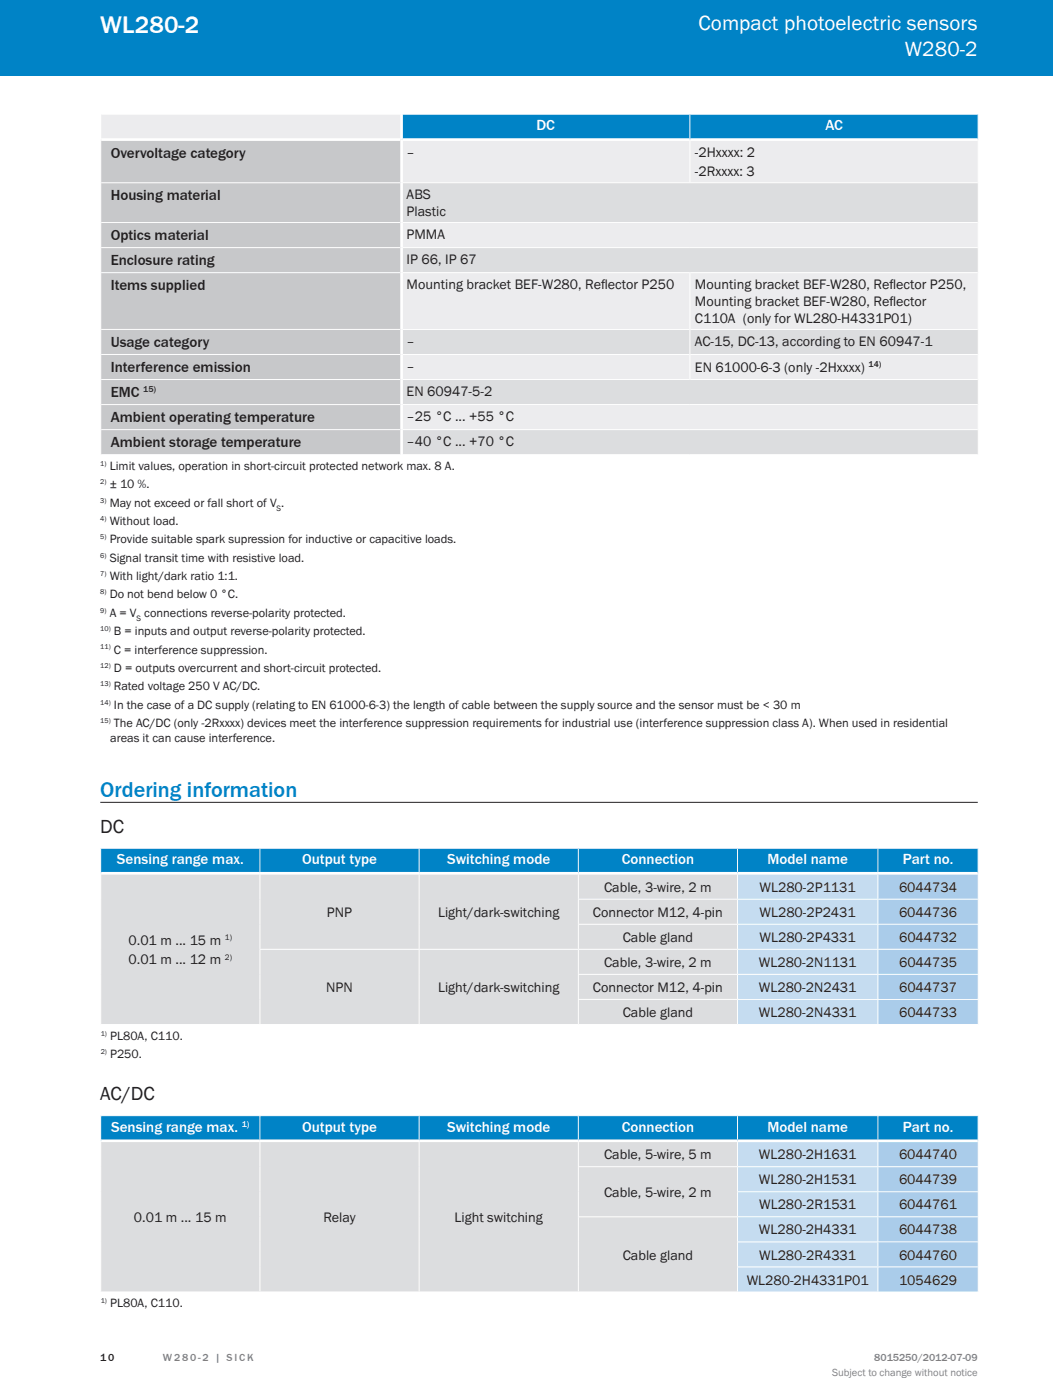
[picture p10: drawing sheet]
<svg xmlns="http://www.w3.org/2000/svg" width="210mm" height="279mm" viewBox="0 0 210 279" stroke-linecap="round" stroke-linejoin="round" font-family="sans-serif">
<defs><g id="words">
<text font-size="4.9" fill="#fff" x="20" y="6.6">WL280-2</text>
<text font-size="4.4" fill="#0083c6" x="20" y="159">Ordering information</text>
<g font-size="4.2" fill="#fff">
<text x="139.3" y="6.1">Compact photoelectric sensors</text>
<text x="180.4" y="11.2">W280-2</text>
</g>
<g font-size="3.9" fill="#231f20">
<text x="20" y="166.2">DC</text>
<text x="20" y="219.6">AC/DC</text>
</g>
<g font-size="3" fill="#fff">
<text x="107" y="26">DC</text>
<text x="164.6" y="26">AC</text>
<text x="23.3" y="172.5">Sensing range max.</text>
<text x="60.2" y="172.5">Output type</text>
<text x="89.2" y="172.5">Switching mode</text>
<text x="124" y="172.5">Connection</text>
<text x="153" y="172.5">Model name</text>
<text x="180" y="172.5">Part no.</text>
<text x="22.2" y="225.8">Sensing range max.</text>
<text x="60.2" y="225.8">Output type</text>
<text x="89.2" y="225.8">Switching mode</text>
<text x="124" y="225.8">Connection</text>
<text x="153" y="225.8">Model name</text>
<text x="180" y="225.8">Part no.</text>
</g>
<g font-size="3" fill="#231f20">
<text x="22.1" y="31.5">Overvoltage category</text>
<text x="22.1" y="39.9">Housing material</text>
<text x="22.1" y="47.8">Optics material</text>
<text x="22.1" y="52.8">Enclosure rating</text>
<text x="22.1" y="57.8">Items supplied</text>
<text x="22.1" y="69.2">Usage category</text>
<text x="22.1" y="74.2">Interference emission</text>
<text x="22.1" y="79.2">EMC</text>
<text x="22.1" y="84.2">Ambient operating temperature</text>
<text x="22.1" y="89.2">Ambient storage temperature</text>
</g>
<g font-size="2.8" fill="#231f20">
<text x="81.1" y="31.3">–</text>
<text x="138.6" y="31.3">-2Hxxxx: 2</text>
<text x="138.6" y="35.2">-2Rxxxx: 3</text>
<text x="81.1" y="39.8">ABS</text>
<text x="81.1" y="43.2">Plastic</text>
<text x="81.1" y="47.7">PMMA</text>
<text x="81.1" y="52.7">IP 66, IP 67</text>
<text x="81.1" y="57.7">Mounting bracket BEF-W280, Ref</text>
<text x="119.9" y="57.7">lector P250</text>
<text x="138.6" y="57.7">Mounting bracket BEF-W280, Ref</text>
<text x="177.4" y="57.7">lector P250,</text>
<text x="138.6" y="61.1">Mounting bracket BEF-W280, Ref</text>
<text x="138.6" y="64.5">C110A (only for WL280-H4331P01)</text>
<text x="177.4" y="61.1">lector</text>
<text x="81.1" y="69">–</text>
<text x="138.6" y="69">AC-15, DC-13, according to EN 60947-1</text>
<text x="81.1" y="74">–</text>
<text x="138.6" y="74.2">EN 61000-6-3 (only -2Hxxxx)</text>
<text x="81.1" y="79">EN 60947-5-2</text>
<text x="81.1" y="84">–25 °C ... +55 °C</text>
<text x="81.1" y="89">–40 °C ... +70 °C</text>
<text x="120.5" y="178">Cable, 3-wire, 2 m</text>
<text x="151.5" y="178">WL280-2P1131</text>
<text x="179.3" y="178">6044734</text>
<text x="65.2" y="183">PNP</text>
<text x="87.4" y="183">Light/dark-switching</text>
<text x="118.3" y="183">Connector M12, 4-pin</text>
<text x="151.5" y="183">WL280-2P2431</text>
<text x="179.3" y="183">6044736</text>
<text x="25.6" y="188.5">0.01 m ... 15 m</text>
<text x="124.2" y="188">Cable gland</text>
<text x="151.5" y="188">WL280-2P4331</text>
<text x="179.3" y="188">6044732</text>
<text x="25.6" y="192.4">0.01 m ... 12 m</text>
<text x="65.1" y="198">NPN</text>
<text x="87.4" y="198">Light/dark-switching</text>
<text x="118.3" y="198">Connector M12, 4-pin</text>
<text x="120.5" y="193">Cable, 3-wire, 2 m</text>
<text x="151.3" y="193">WL280-2N1131</text>
<text x="151.3" y="198">WL280-2N2431</text>
<text x="179.3" y="198">6044737</text>
<text x="179.3" y="193">6044735</text>
<text x="124.2" y="203">Cable gland</text>
<text x="151.3" y="203">WL280-2N4331</text>
<text x="179.3" y="203">6044733</text>
<text x="120.5" y="231.4">Cable, 5-wire, 5 m</text>
<text x="151.4" y="231.4">WL280-2H1631</text>
<text x="179.3" y="231.4">6044740</text>
<text x="120.5" y="238.9">Cable, 5-wire, 2 m</text>
<text x="151.4" y="236.4">WL280-2H1531</text>
<text x="179.3" y="236.4">6044739</text>
<text x="26.7" y="243.9">0.01 m ... 15 m</text>
<text x="64.5" y="243.9">Relay</text>
<text x="90.7" y="243.9">Light switching</text>
<text x="151.4" y="241.4">WL280-2R1531</text>
<text x="179.3" y="241.4">6044761</text>
<text x="124.2" y="251.4">Cable gland</text>
<text x="151.4" y="246.4">WL280-2H4331</text>
<text x="151.4" y="251.4">WL280-2R4331</text>
<text x="179.3" y="246.4">6044738</text>
<text x="179.3" y="251.4">6044760</text>
<text x="148.9" y="256.4">WL280-2H4331P01</text>
<text x="179.3" y="256.4">1054629</text>
</g>
<g font-size="2.5" fill="#231f20">
<text x="21.9" y="93.8">Limit values, operation in short-circuit protected network max. 8 A.</text>
<text x="21.9" y="97.5">± 10 %.</text>
<text x="21.9" y="101.1">May not exceed or fall short of V .</text>
<text x="21.9" y="104.8">Without load.</text>
<text x="21.9" y="108.4">Provide suitable spark supression for inductive or capacitive loads.</text>
<text x="21.9" y="112.1">Signal transit time with resistive load.</text>
<text x="21.9" y="115.8">With light/dark ratio 1:1.</text>
<text x="21.9" y="119.4">Do not bend below 0 °C.</text>
<text x="21.9" y="123.1">A = V connections reverse-polarity protected.</text>
<text x="22.7" y="126.8">B = inputs and output reverse-polarity protected.</text>
<text x="22.7" y="130.4">C = interference suppression.</text>
<text x="22.7" y="134.1">D = outputs overcurrent and short-circuit protected.</text>
<text x="22.7" y="137.8">Rated voltage 250 V AC/DC.</text>
<text x="22.7" y="141.4">In the case of a DC supply (relating to EN 61000-6-3) the length of cable between the supply source and the sensor must be &lt; 30 m</text>
<text x="22" y="148">areas it can cause interference.</text>
<text x="22.7" y="145.1">The AC/DC (only -2Rxxxx) devices meet the interference suppression requirements for industrial use (interference suppression class A). When used in residential</text>
<text x="22" y="207.5">PL80A, C110.</text>
<text x="22" y="211.2">P250.</text>
<text x="22" y="260.9">PL80A, C110.</text>
</g>
<text font-size="2.1" fill="#231f20" x="20" y="271.5">1 0</text>
<g font-size="2.1" fill="#808285">
<text x="32.5" y="271.5">W 28 0-2 | S I C K</text>
<text x="165.9" y="274.5">Subject to change without notice</text>
<text x="174.3" y="271.5">8015250/2012-07-09</text>
</g>
<g font-size="1.7" fill="#231f20">
<text x="173.2" y="73.2">14)</text>
<text x="28.6" y="78.2">15)</text>
</g>
<text font-size="1.7" fill="#fff" x="48.2" y="224.9">1)</text>
<g font-size="1.6" fill="#231f20">
<text x="55.2" y="101.9">S</text>
<text x="27.2" y="123.9">S</text>
<text x="44.9" y="187.6">1)</text>
<text x="44.9" y="191.5">2)</text>
</g>
<g font-size="1.4" fill="#231f20">
<text x="20" y="93">1)</text>
<text x="20" y="96.6">2)</text>
<text x="20" y="100.3">3)</text>
<text x="20" y="104">4)</text>
<text x="20" y="107.6">5)</text>
<text x="20" y="111.3">6)</text>
<text x="20" y="115">7)</text>
<text x="20" y="118.6">8)</text>
<text x="20" y="122.3">9)</text>
<text x="20" y="126">10)</text>
<text x="20" y="129.6">11)</text>
<text x="20" y="133.3">12)</text>
<text x="20" y="136.9">13)</text>
<text x="20" y="140.6">14)</text>
<text x="20" y="144.3">15)</text>
<text x="20.1" y="206.7">1)</text>
<text x="20.1" y="210.4">2)</text>
<text x="20.1" y="260.1">1)</text>
</g>
</g></defs>
<path d="M-.1 -.1h210.1v15.1h-210.1z" fill="#0083c6"/>
<path d="M210 -.1v15.1" fill="none" stroke="#0083c6" stroke-width=".2"/>
<path d="M20 160.1h175" fill="none" stroke="#231f20" stroke-width=".2"/>
<path d="M20.1 22.8h60v5.1h-60z" fill="#ececee"/>
<path d="M80.1 22.8h57.5v5.1h-57.5zM137.6 22.8h57.5v5.1h-57.5z" fill="#0083c6"/>
<path d="M20.1 27.9h60v8.6h-60zM20.1 36.5h60v7.9h-60zM20.1 44.4h60v5h-60zM20.1 49.4h60v5h-60zM20.1 54.4h60v11.3h-60zM20.1 65.7h60v5h-60zM20.1 70.7h60v5h-60zM20.1 75.7h60v5h-60zM20.1 80.7h60v5h-60zM20.1 85.7h60v5h-60z" fill="#c7c8ca"/>
<path d="M80.1 27.9h57.5v8.6h-57.5zM137.6 27.9h57.5v8.6h-57.5zM80.1 44.4h115v5h-115zM80.1 54.4h57.5v11.3h-57.5zM137.6 54.4h57.5v11.3h-57.5zM80.1 70.7h57.5v5h-57.5zM137.6 70.7h57.5v5h-57.5zM80.1 80.7h115v5h-115z" fill="#ececee"/>
<path d="M80.1 36.5h115v7.9h-115zM80.1 49.4h115v5h-115zM80.1 65.7h57.5v5h-57.5zM137.6 65.7h57.5v5h-57.5zM80.1 75.7h115v5h-115zM80.1 85.7h115v5h-115z" fill="#dcdddf"/>
<g fill="none" stroke="#fff" stroke-width=".2">
<path d="M20.1 22.7v68.1M20.2 22.8h59.6M20.2 36.5h59.6M80.4 22.8h57.1M80.4 36.5h57.1M137.6 22.7v13.9M137.7 22.8h57.3M137.7 36.5h57.3M195.1 22.7v68.1M20.2 44.4h59.6M20.2 49.4h59.6M20.2 54.4h59.6"/>
<path d="M80.4 44.4h114.6M80.4 49.4h114.6M80.4 54.4h57.1M137.6 54.3v21.5M137.7 54.4h57.3M20.2 70.7h59.6M20.2 75.7h59.6M20.2 65.7h59.6M80.4 70.7h57.1M80.4 75.7h57.1M80.4 65.7h57.1M137.7 70.7h57.3"/>
<path d="M137.7 75.7h57.3M137.7 65.7h57.3M20.2 80.7h59.6M20.2 85.7h59.6M20.2 90.7h59.6M80.4 80.7h114.6M80.4 85.7h114.6M80.4 90.7h114.6"/>
</g>
<path d="M20.2 27.9h59.6M80.1 22.7v68.1M80.4 27.9h57.1M137.7 27.9h57.3" fill="none" stroke="#fff" stroke-width=".53"/>
<path d="M20.1 169.3h31.7v5h-31.7zM51.8 169.3h31.8v5h-31.8zM83.6 169.3h31.7v5h-31.7zM115.3 169.3h31.8v5h-31.8zM147.1 169.3h28v5h-28zM175.1 169.3h20v5h-20z" fill="#0083c6"/>
<path d="M20.1 174.3h31.7v30.2h-31.7zM51.8 174.3h31.8v15.2h-31.8zM83.6 174.3h31.7v15.2h-31.7zM115.3 174.3h31.8v5.2h-31.8zM115.3 179.5h31.8v5h-31.8zM115.3 184.5h31.8v5h-31.8zM51.8 189.5h31.8v15h-31.8zM83.6 189.5h31.7v15h-31.7zM115.3 189.5h31.8v5h-31.8zM115.3 194.5h31.8v5h-31.8zM115.3 199.5h31.8v5h-31.8z" fill="#dcdddf"/>
<path d="M147.1 174.3h28v5.2h-28zM147.1 179.5h28v5h-28zM147.1 184.5h28v5h-28zM147.1 189.5h28v5h-28zM147.1 194.5h28v5h-28zM147.1 199.5h28v5h-28z" fill="#c5dcf0"/>
<path d="M175.1 174.3h20v5.2h-20zM175.1 179.5h20v5h-20zM175.1 184.5h20v5h-20zM175.1 189.5h20v5h-20zM175.1 194.5h20v5h-20zM175.1 199.5h20v5h-20z" fill="#aaccea"/>
<g fill="none" stroke="#fff" stroke-width=".2">
<path d="M20 169.3h175.2M20.1 169.4v35M51.8 169.4v4.6M51.8 174.5v14.9M83.6 169.4v4.6M83.6 174.5v14.9M115.2 179.5h80M115.3 169.4v4.6M115.3 174.5v4.9M115.3 179.5v4.9M147.1 169.4v4.6M147.1 174.5v4.9"/>
<path d="M147.1 179.5v4.9M175.1 169.4v4.6M175.1 174.5v4.9M175.1 179.5v4.9M195.1 169.4v10M195.1 179.5v4.9M51.7 189.5h143.5M51.8 189.5v14.9M83.6 189.5v14.9M115.2 184.5h80M115.2 194.5h80M115.2 199.5h80"/>
<path d="M115.3 184.5v4.9M115.3 189.5v4.9M115.3 194.5v4.9M115.3 199.5v4.9M147.1 184.5v4.9M147.1 189.5v4.9M147.1 194.5v4.9M147.1 199.5v4.9M175.1 184.5v4.9M175.1 189.5v4.9M175.1 194.5v4.9M175.1 199.5v4.9"/>
<path d="M195.1 184.5v4.9M195.1 189.5v4.9M195.1 194.5v4.9M195.1 199.5v4.9M20 204.5h175.2"/>
</g>
<path d="M20.2 174.3h174.8" fill="none" stroke="#fff" stroke-width=".53"/>
<path d="M20.1 222.7h31.7v5h-31.7zM51.8 222.7h31.8v5h-31.8zM83.6 222.7h31.7v5h-31.7zM115.3 222.7h31.8v5h-31.8zM147.1 222.7h28v5h-28zM175.1 222.7h20v5h-20z" fill="#0083c6"/>
<path d="M20.1 227.7h31.7v30.1h-31.7zM51.8 227.7h31.8v30.1h-31.8zM83.6 227.7h31.7v30.1h-31.7zM115.3 227.7h31.8v5.1h-31.8zM115.3 232.8h31.8v10h-31.8zM115.3 242.8h31.8v15h-31.8z" fill="#dcdddf"/>
<path d="M147.1 227.7h28v5.1h-28zM147.1 232.8h28v5h-28zM147.1 237.8h28v5h-28zM147.1 242.8h28v5h-28zM147.1 247.8h28v5h-28zM147.1 252.8h28v5h-28z" fill="#c5dcf0"/>
<path d="M175.1 227.7h20v5.1h-20zM175.1 232.8h20v5h-20zM175.1 237.8h20v5h-20zM175.1 242.8h20v5h-20zM175.1 247.8h20v5h-20zM175.1 252.8h20v5h-20z" fill="#aaccea"/>
<g fill="none" stroke="#fff" stroke-width=".2">
<path d="M20 222.7h175.2M20.1 222.8v35M51.8 222.8v4.6M51.8 227.9v29.9M83.6 222.8v4.6M83.6 227.9v29.9M115.2 232.8h80M115.3 222.8v4.6M115.3 227.9v4.9M115.3 232.9v9.9M147 237.8h48.2M147.1 222.8v4.6"/>
<path d="M147.1 227.9v4.9M147.1 232.9v4.9M147.1 237.9v4.9M175.1 222.8v4.6M175.1 227.9v4.9M175.1 232.9v4.9M175.1 237.9v4.9M195.1 222.8v10M195.1 232.9v4.9M195.1 237.9v4.9M20 257.8h175.2M115.2 242.8h80"/>
<path d="M115.3 242.9v14.9M147 247.8h48.2M147 252.8h48.2M147.1 242.9v4.9M147.1 247.9v4.9M147.1 252.9v4.9M175.1 242.9v4.9M175.1 247.9v4.9M175.1 252.9v4.9M195.1 242.9v4.9M195.1 247.9v4.9M195.1 252.9v4.9"/>
</g>
<path d="M20.2 227.7h174.8" fill="none" stroke="#fff" stroke-width=".53"/>
<use href="#words"/>
</svg>
